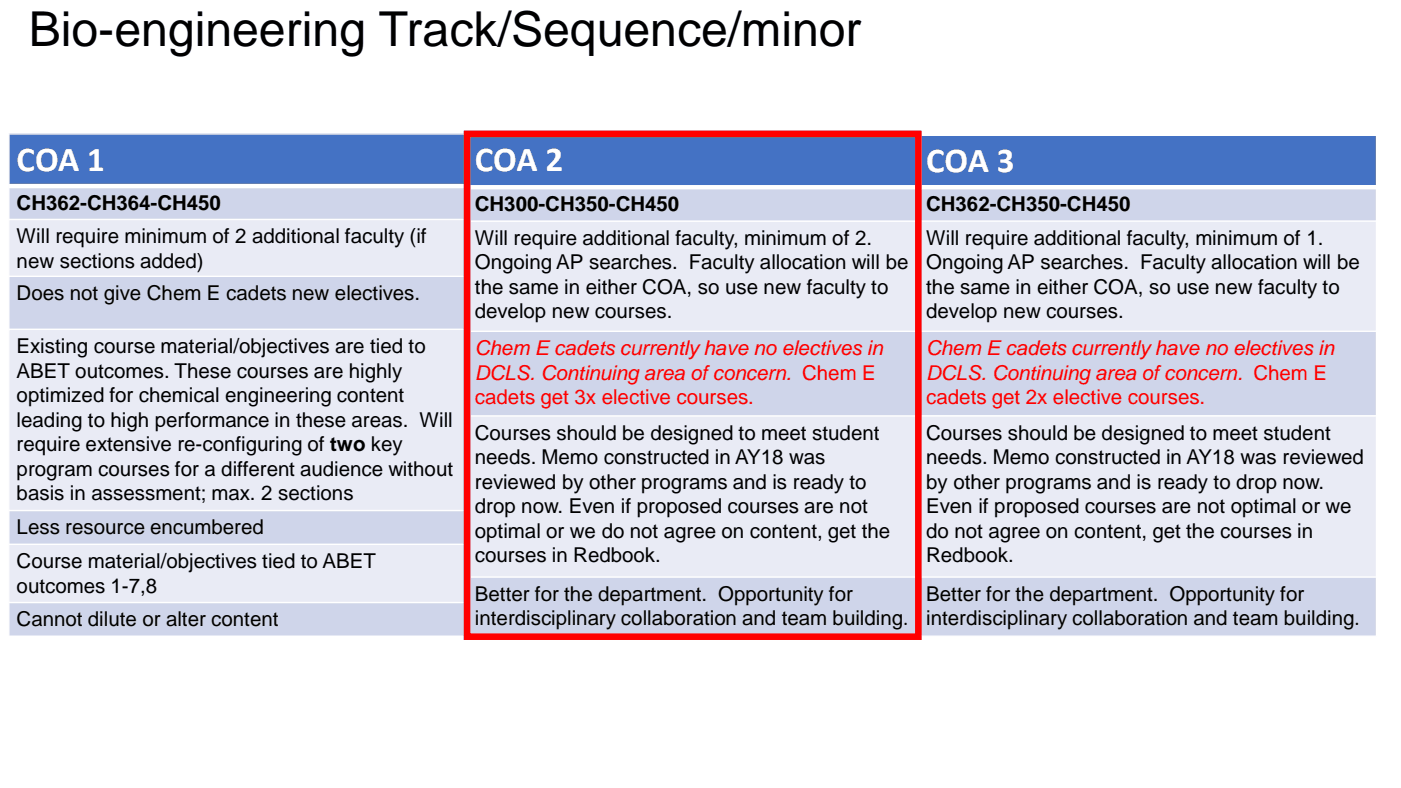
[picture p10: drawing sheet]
<svg xmlns="http://www.w3.org/2000/svg" width="339mm" height="190mm" viewBox="0 0 339 190" stroke-linecap="round" stroke-linejoin="round" font-family="sans-serif">
<defs><g id="words">
<text font-size="11.6" x="6.9" y="11.2">Bio-engineering Track/Sequence/minor</text>
<g font-size="8.5" fill="#fff">
<text x="4" y="41.2">COA 1</text>
<text x="114.8" y="41.3">COA 2</text>
<text x="223.9" y="41.6">COA 3</text>
</g>
<g font-size="5">
<text x="4" y="50.7">CH362-CH364-CH450</text>
<text x="114.8" y="51">CH300-CH350-CH450</text>
<text x="223.9" y="51">CH362-CH350-CH450</text>
<text x="4" y="58.8">Will require minimum of 2 additional faculty (if</text>
<text x="114.8" y="59.2">Will require additional faculty, minimum of 2.</text>
<text x="223.9" y="59.2">Will require additional faculty, minimum of 1.</text>
<text x="4" y="64.7">new sections added)</text>
<text x="114.8" y="65.1">Ongoing AP searches. Faculty allocation will be</text>
<text x="223.9" y="65.1">Ongoing AP searches. Faculty allocation will be</text>
<text x="114.8" y="71.1">the same in either COA, so use new faculty to</text>
<text x="223.9" y="71">the same in either COA, so use new faculty to</text>
<text x="4" y="72.5">Does not give Chem E cadets new electives.</text>
<text x="114.8" y="76.9">develop new courses.</text>
<text x="223.9" y="76.8">develop new courses.</text>
<text x="4" y="85.4">Existing course material/objectives are tied to</text>
<text x="4" y="91.3">ABET outcomes. These courses are highly</text>
<text x="4" y="97.2">optimized for chemical engineering content</text>
<text x="4" y="103.1">leading to high performance in these areas. Will</text>
<text x="114.8" y="106.3">Courses should be designed to meet student</text>
<text x="223.9" y="106.3">Courses should be designed to meet student</text>
<text x="4" y="109.1">require extensive re-configuring of two key</text>
<text x="114.8" y="112.2">needs. Memo constructed in AY18 was</text>
<text x="223.9" y="112.2">needs. Memo constructed in AY18 was reviewed</text>
<text x="4" y="115">program courses for a different audience without</text>
<text x="114.8" y="118.2">reviewed by other programs and is ready to</text>
<text x="223.9" y="118.2">by other programs and is ready to drop now.</text>
<text x="4" y="120.9">basis in assessment; max. 2 sections</text>
<text x="114.8" y="124.1">drop now. Even if proposed courses are not</text>
<text x="223.9" y="124.1">Even if proposed courses are not optimal or we</text>
<text x="4" y="129.2">Less resource encumbered</text>
<text x="114.8" y="130">optimal or we do not agree on content, get the</text>
<text x="223.9" y="130">do not agree on content, get the courses in</text>
<text x="4" y="137.3">Course material/objectives tied to ABET</text>
<text x="114.8" y="135.8">courses in Redbook.</text>
<text x="223.9" y="135.8">Redbook.</text>
<text x="4" y="143.3">outcomes 1-7,8</text>
<text x="114.8" y="145.3">Better for the department. Opportunity for</text>
<text x="223.9" y="145.3">Better for the department. Opportunity for</text>
<text x="4" y="151.4">Cannot dilute or alter content</text>
<text x="114.8" y="151.1">interdisciplinary collaboration and team building.</text>
<text x="223.9" y="151.1">interdisciplinary collaboration and team building.</text>
</g>
<g font-size="5" fill="#f00">
<text x="114.8" y="85.8">Chem E cadets currently have no electives in</text>
<text x="223.9" y="85.8">Chem E cadets currently have no electives in</text>
<text x="114.8" y="91.8">DCLS. Continuing area of concern. Chem E</text>
<text x="223.9" y="91.8">DCLS. Continuing area of concern. Chem E</text>
<text x="114.8" y="97.7">cadets get 3x elective courses.</text>
<text x="223.9" y="97.7">cadets get 2x elective courses.</text>
</g>
</g></defs>
<path d="M2.1 32.4h110.8v12.6h-110.8z" fill-rule="evenodd" fill="#4472c4"/>
<path d="M2.1 45h110.8v8.1h-110.8z" fill-rule="evenodd" fill="#cfd5ea"/>
<path d="M2.1 53.1h110.8v13.7h-110.8z" fill-rule="evenodd" fill="#e9ebf5"/>
<path d="M2.1 66.8h110.8v12.8h-110.8z" fill-rule="evenodd" fill="#cfd5ea"/>
<path d="M2.1 79.6h110.8v43.8h-110.8z" fill-rule="evenodd" fill="#e9ebf5"/>
<path d="M2.1 123.4h110.8v8.2h-110.8z" fill-rule="evenodd" fill="#cfd5ea"/>
<path d="M2.1 131.6h110.8v14h-110.8z" fill-rule="evenodd" fill="#e9ebf5"/>
<path d="M2.1 145.6h110.8v8.2h-110.8z" fill-rule="evenodd" fill="#cfd5ea"/>
<path d="M1.9 45h111.2" fill="none" stroke="#fff" stroke-width="1.1" stroke-linecap="butt"/>
<path d="M1.9 32.4h111.2M2.1 32.2v121.8M112.9 32.2v121.8M1.9 53.1h111.2M1.9 66.8h111.2M1.9 79.6h111.2M1.9 123.4h111.2M1.9 131.6h111.2M1.9 145.6h111.2M1.9 153.8h111.2" fill="none" stroke="#fff" stroke-width=".35"/>
<path d="M112.9 32.5h109.1v12.8h-109.1z" fill-rule="evenodd" fill="#4472c4"/>
<path d="M112.9 45.3h109.1v8.2h-109.1z" fill-rule="evenodd" fill="#cfd5ea"/>
<path d="M112.9 53.5h109.1v26.6h-109.1z" fill-rule="evenodd" fill="#e9ebf5"/>
<path d="M112.9 80.1h109.1v20.5h-109.1z" fill-rule="evenodd" fill="#cfd5ea"/>
<path d="M112.9 100.6h109.1v38.9h-109.1z" fill-rule="evenodd" fill="#e9ebf5"/>
<path d="M112.9 139.5h109.1v14.3h-109.1z" fill-rule="evenodd" fill="#cfd5ea"/>
<path d="M112.7 45.3h109.5" fill="none" stroke="#fff" stroke-width="1.1" stroke-linecap="butt"/>
<path d="M112.7 32.5h109.5M112.9 32.3v121.7M222 32.3v121.7M112.7 53.5h109.5M112.7 80.1h109.5M112.7 100.6h109.5M112.7 139.5h109.5M112.7 153.8h109.5" fill="none" stroke="#fff" stroke-width=".35"/>
<path d="M222 32.7h110.8v12.6h-110.8z" fill-rule="evenodd" fill="#4472c4"/>
<path d="M222 45.3h110.8v8.2h-110.8z" fill-rule="evenodd" fill="#cfd5ea"/>
<path d="M222 53.5h110.8v26.6h-110.8z" fill-rule="evenodd" fill="#e9ebf5"/>
<path d="M222 80.1h110.8v20.5h-110.8z" fill-rule="evenodd" fill="#cfd5ea"/>
<path d="M222 100.6h110.8v38.9h-110.8z" fill-rule="evenodd" fill="#e9ebf5"/>
<path d="M222 139.5h110.8v14.3h-110.8z" fill-rule="evenodd" fill="#cfd5ea"/>
<path d="M221.8 45.3h111.1" fill="none" stroke="#fff" stroke-width="1.1" stroke-linecap="butt"/>
<path d="M221.8 32.7h111.1M222 32.5v121.5M332.8 32.5v121.5M221.8 53.5h111.1M221.8 80.1h111.1M221.8 100.6h111.1M221.8 139.5h111.1M221.8 153.8h111.1" fill="none" stroke="#fff" stroke-width=".35"/>
<path d="M112.9 32.4h109.1v121.5h-109.1z" fill="none" stroke="#f00" stroke-width="1.6" stroke-linecap="butt"/>
<use href="#words"/>
</svg>
